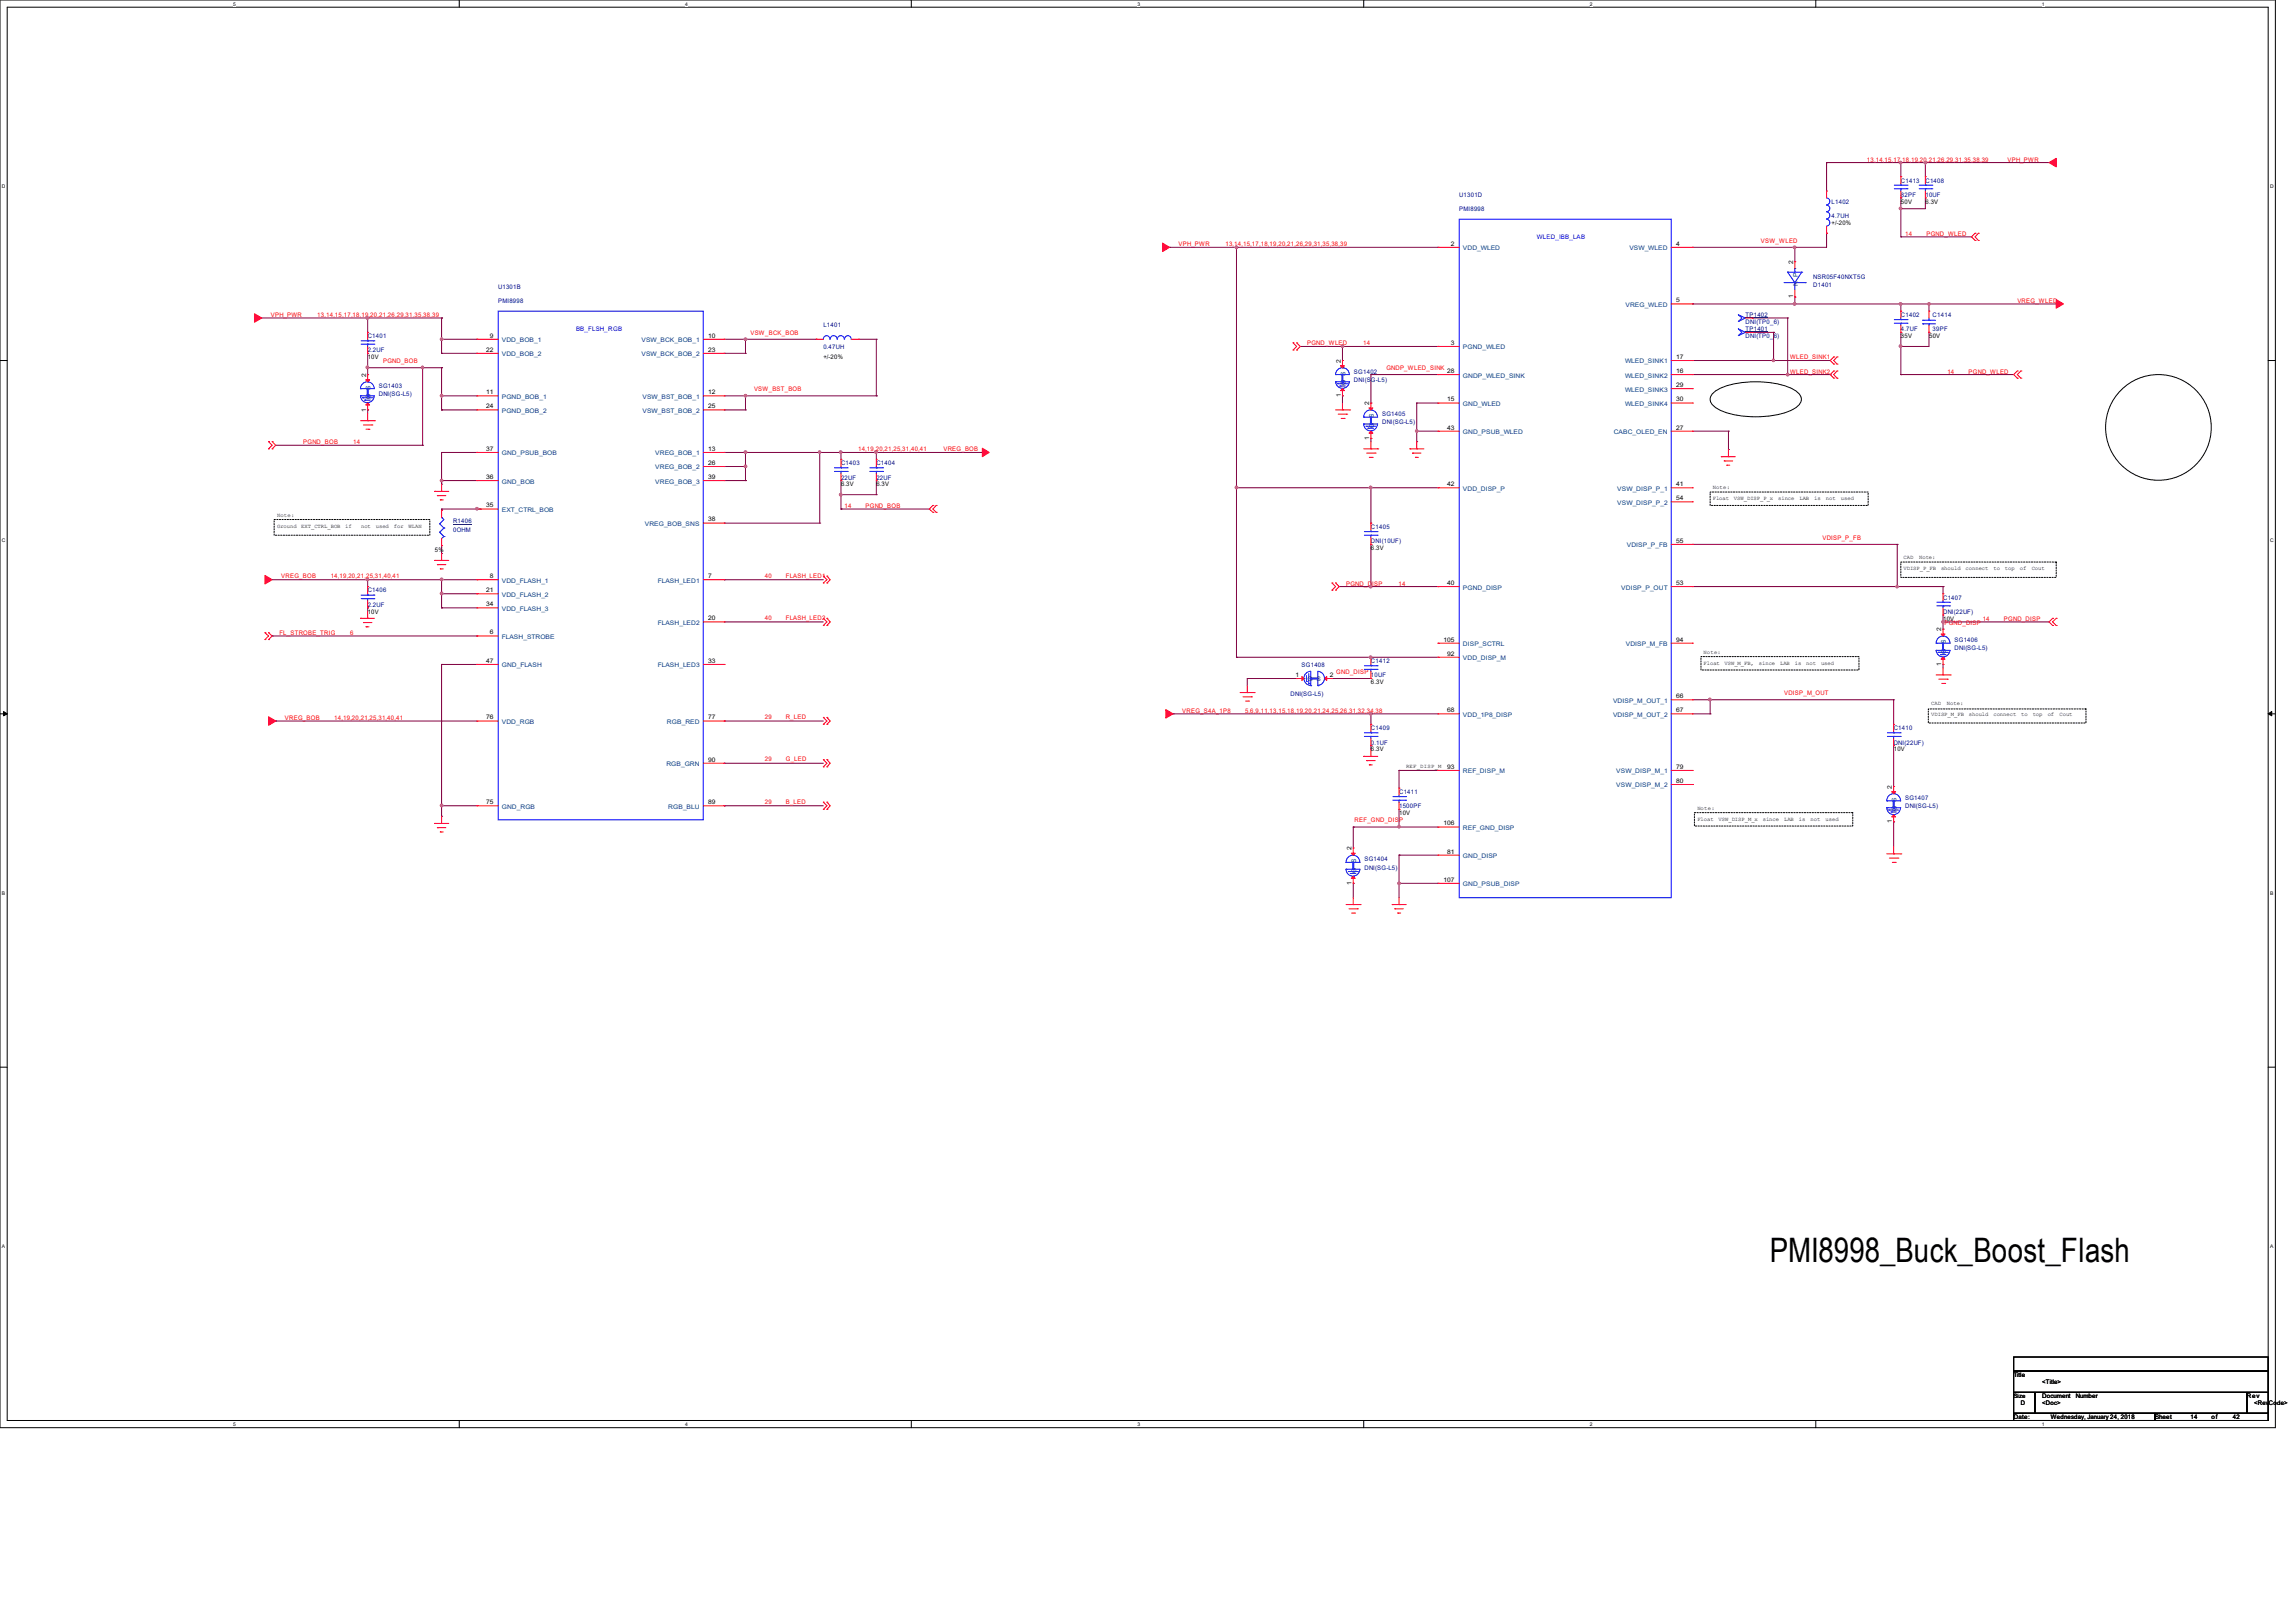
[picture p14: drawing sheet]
<svg xmlns="http://www.w3.org/2000/svg" width="297mm" height="210mm" viewBox="0 0 297 210" stroke-linecap="round" stroke-linejoin="round" font-family="sans-serif">
<defs><g id="words">
<text font-size="4.4" x="229.1" y="163.3">PMI8998_Buck_Boost_Flash</text>
<g font-size=".8" fill="#f00">
<text x="241.6" y="20.9">13,14,15,17,18,19,20,21,26,29,31,35,38,39</text>
<text x="259.8" y="20.9">VPH_PWR</text>
<text x="152.5" y="31.9">VPH_PWR</text>
<text x="158.6" y="31.9">13,14,15,17,18,19,20,21,26,29,31,35,38,39</text>
<text x="227.9" y="31.4">VSW_WLED</text>
<text x="246.6" y="30.5">14</text>
<text x="249.3" y="30.5">PGND_WLED</text>
<text x="35.1" y="41">VPH_PWR</text>
<text x="41.1" y="41">13,14,15,17,18,19,20,21,26,29,31,35,38,39</text>
<text x="261.1" y="39.2">VREG_WLED</text>
<text x="49.6" y="47">PGND_BOB</text>
<text x="97.1" y="43.3">VSW_BCK_BOB</text>
<text x="169.2" y="44.7">PGND_WLED</text>
<text x="176.4" y="44.7">14</text>
<text x="179.4" y="47.9">GNDP_WLED_SINK</text>
<text x="231.7" y="46.5">WLED_SINK1</text>
<text x="97.6" y="50.6">VSW_BST_BOB</text>
<text x="231.7" y="48.3">WLED_SINK2</text>
<text x="252" y="48.3">14</text>
<text x="254.8" y="48.3">PGND_WLED</text>
<text x="39.2" y="57.5">PGND_BOB</text>
<text x="45.7" y="57.5">14</text>
<text x="111" y="58.4">14,19,20,21,25,31,40,41</text>
<text x="122.1" y="58.4">VREG_BOB</text>
<text x="109.3" y="65.7">14</text>
<text x="112" y="65.7">PGND_BOB</text>
<text x="235.9" y="69.8">VDISP_P_FB</text>
<text x="36.4" y="74.8">VREG_BOB</text>
<text x="42.8" y="74.8">14,19,20,21,25,31,40,41</text>
<text x="99" y="74.8">40</text>
<text x="101.7" y="74.8">FLASH_LED1</text>
<text x="174.2" y="75.8">PGND_DISP</text>
<text x="181" y="75.8">14</text>
<text x="36.2" y="82.2">FL_STROBE_TRIG</text>
<text x="45.3" y="82.2">6</text>
<text x="99" y="80.2">40</text>
<text x="101.7" y="80.2">FLASH_LED2</text>
<text x="251.6" y="80.8">PGND_DISP</text>
<text x="256.6" y="80.3">14</text>
<text x="259.3" y="80.3">PGND_DISP</text>
<text x="172.9" y="87.2">GND_DISP</text>
<text x="230.9" y="90">VDISP_M_OUT</text>
<text x="36.9" y="93.1">VREG_BOB</text>
<text x="43.3" y="93.1">14,19,20,21,25,31,40,41</text>
<text x="99" y="93">29</text>
<text x="101.7" y="93">R_LED</text>
<text x="153" y="92.2">VREG_S4A_1P8</text>
<text x="161.1" y="92.2">5,6,9,11,13,15,18,19,20,21,24,25,26,31,32,34,38</text>
<text x="99" y="98.5">29</text>
<text x="101.7" y="98.5">G_LED</text>
<text x="99" y="104">29</text>
<text x="101.7" y="104">B_LED</text>
<text x="175.3" y="106.4">REF_GND_DISP</text>
</g>
<g font-size=".8" fill="#000080">
<text x="246" y="23.6">C1413</text>
<text x="249.2" y="23.6">C1408</text>
<text x="188.9" y="25.5">U1301D</text>
<text x="188.9" y="27.3">PMI8998</text>
<text x="237" y="26.4">L1402</text>
<text x="237" y="28.2">4.7UH</text>
<text x="246" y="25.5">82PF</text>
<text x="249.2" y="25.5">10UF</text>
<text x="64.5" y="37.3">U1301B</text>
<text x="64.5" y="39.2">PMI8998</text>
<text x="225.9" y="41">TP1402</text>
<text x="225.9" y="41.9">DNI(TP0_6)</text>
<text x="234.7" y="37.2">D1401</text>
<text x="234.7" y="36.1">NSR05F40NXT5G</text>
<text x="246" y="41">C1402</text>
<text x="250.1" y="41">C1414</text>
<text x="47.6" y="43.8">C1401</text>
<text x="47.6" y="45.6">2.2UF</text>
<text x="106.6" y="42.4">L1401</text>
<text x="106.6" y="45.2">0.47UH</text>
<text x="225.9" y="42.8">TP1401</text>
<text x="225.9" y="43.8">DNI(TP0_6)</text>
<text x="246" y="42.8">4.7UF</text>
<text x="250.1" y="42.8">39PF</text>
<text x="49" y="50.2">SG1403</text>
<text x="49" y="51.3">DNI(SG-L5)</text>
<text x="175.2" y="48.3">SG1402</text>
<text x="175.2" y="49.4">DNI(SG-L5)</text>
<text x="178.9" y="53.8">SG1405</text>
<text x="178.9" y="54.9">DNI(SG-L5)</text>
<text x="108.8" y="60.2">C1403</text>
<text x="108.8" y="62.1">22UF</text>
<text x="113.4" y="60.2">C1404</text>
<text x="113.4" y="62.1">22UF</text>
<text x="58.6" y="67.7">R1406</text>
<text x="58.6" y="68.8">0OHM</text>
<text x="177.4" y="68.5">C1405</text>
<text x="177.4" y="70.3">DNI(10UF)</text>
<text x="47.6" y="76.7">C1406</text>
<text x="251.5" y="77.6">C1407</text>
<text x="47.6" y="78.5">2.2UF</text>
<text x="251.5" y="79.4">DNI(22UF)</text>
<text x="253" y="83.1">SG1406</text>
<text x="168.5" y="86.3">SG1408</text>
<text x="177.4" y="85.8">C1412</text>
<text x="177.4" y="87.6">10UF</text>
<text x="253" y="84.2">DNI(SG-L5)</text>
<text x="167" y="90">DNI(SG-L5)</text>
<text x="177.4" y="94.5">C1409</text>
<text x="245.1" y="94.5">C1410</text>
<text x="177.4" y="96.3">0.1UF</text>
<text x="245.1" y="96.3">DNI(22UF)</text>
<text x="181.1" y="102.7">C1411</text>
<text x="181.1" y="104.6">1500PF</text>
<text x="246.6" y="103.5">SG1407</text>
<text x="246.6" y="104.6">DNI(SG-L5)</text>
<text x="176.6" y="111.4">SG1404</text>
<text x="176.6" y="112.5">DNI(SG-L5)</text>
</g>
<g font-size=".8">
<text x="237" y="29.1">+/-20%</text>
<text x="246" y="26.4">50V</text>
<text x="249.2" y="26.4">6.3V</text>
<text x="187.8" y="31.8">2</text>
<text x="216.9" y="31.8">4</text>
<text x="232.1" y="34.1" transform="rotate(-90 232.1 34.1)">2</text>
<text x="216.9" y="39.1">5</text>
<text x="232.1" y="38.6" transform="rotate(-90 232.1 38.6)">1</text>
<text x="47.6" y="46.5">10V</text>
<text x="62.9" y="45.5">22</text>
<text x="63.4" y="43.7">9</text>
<text x="91.7" y="43.7">10</text>
<text x="91.7" y="45.5">23</text>
<text x="106.6" y="46.4">+/-20%</text>
<text x="173.5" y="46.9" transform="rotate(-90 173.5 46.9)">2</text>
<text x="187.8" y="44.6">3</text>
<text x="216.9" y="46.4">17</text>
<text x="246" y="43.8">35V</text>
<text x="249.7" y="43.8">50V</text>
<text x="47.4" y="53.3" transform="rotate(-90 47.4 53.3)">1</text>
<text x="47.4" y="48.8" transform="rotate(-90 47.4 48.8)">2</text>
<text x="62.9" y="51">11</text>
<text x="62.9" y="52.8">24</text>
<text x="91.7" y="51">12</text>
<text x="91.7" y="52.8">25</text>
<text x="173.5" y="51.4" transform="rotate(-90 173.5 51.4)">1</text>
<text x="177.2" y="52.4" transform="rotate(-90 177.2 52.4)">2</text>
<text x="187.3" y="48.3">28</text>
<text x="187.3" y="51.9">15</text>
<text x="216.9" y="48.3">16</text>
<text x="216.9" y="50.1">29</text>
<text x="216.9" y="51.9">30</text>
<text x="62.9" y="58.3">37</text>
<text x="91.7" y="58.3">13</text>
<text x="177.2" y="56.9" transform="rotate(-90 177.2 56.9)">1</text>
<text x="187.3" y="55.6">43</text>
<text x="216.9" y="55.6">27</text>
<text x="62.9" y="62">36</text>
<text x="62.9" y="65.7">35</text>
<text x="91.7" y="60.2">26</text>
<text x="91.7" y="62">39</text>
<text x="108.8" y="62.9">6.3V</text>
<text x="113.4" y="62.9">6.3V</text>
<text x="187.3" y="62.9">42</text>
<text x="216.9" y="62.9">41</text>
<text x="216.9" y="64.7">54</text>
<text x="56.3" y="71.4">5%</text>
<text x="91.7" y="67.5">38</text>
<text x="177.4" y="71.2">6.3V</text>
<text x="216.9" y="70.2">55</text>
<text x="62.9" y="76.6">21</text>
<text x="63.4" y="74.8">8</text>
<text x="91.7" y="74.8">7</text>
<text x="187.3" y="75.7">40</text>
<text x="216.9" y="75.7">53</text>
<text x="47.6" y="79.4">10V</text>
<text x="62.9" y="78.4">34</text>
<text x="63.4" y="82.1">6</text>
<text x="91.7" y="80.3">20</text>
<text x="186.8" y="83">105</text>
<text x="216.9" y="83">94</text>
<text x="251.2" y="81.7" transform="rotate(-90 251.2 81.7)">2</text>
<text x="251.5" y="80.3">10V</text>
<text x="62.9" y="85.8">47</text>
<text x="91.7" y="85.8">33</text>
<text x="167.6" y="87.6">1</text>
<text x="172.1" y="87.6">2</text>
<text x="177.4" y="88.6">6.3V</text>
<text x="187.3" y="84.8">92</text>
<text x="251.2" y="86.2" transform="rotate(-90 251.2 86.2)">1</text>
<text x="62.9" y="93.1">76</text>
<text x="91.7" y="93.1">77</text>
<text x="187.3" y="92.2">68</text>
<text x="216.9" y="90.3">66</text>
<text x="216.9" y="92.2">67</text>
<text x="91.7" y="98.5">90</text>
<text x="177.4" y="97.2">6.3V</text>
<text x="187.3" y="99.5">93</text>
<text x="216.9" y="99.5">79</text>
<text x="216.9" y="101.3">80</text>
<text x="245.1" y="97.2">10V</text>
<text x="62.9" y="104.1">75</text>
<text x="91.7" y="104.1">89</text>
<text x="181.1" y="105.5">10V</text>
<text x="186.8" y="106.8">106</text>
<text x="244.8" y="106.6" transform="rotate(-90 244.8 106.6)">1</text>
<text x="244.8" y="102.1" transform="rotate(-90 244.8 102.1)">2</text>
<text x="174.9" y="110" transform="rotate(-90 174.9 110)">2</text>
<text x="187.3" y="110.4">81</text>
<text x="174.9" y="114.5" transform="rotate(-90 174.9 114.5)">1</text>
<text x="186.8" y="114.1">107</text>
<text x="260.6" y="178.2">Title</text>
<text x="264.3" y="179.1">&lt;Title&gt;</text>
<text x="260.6" y="180.9">Size</text>
<text x="260.6" y="183.6">Date:</text>
<text x="261.5" y="181.8">D</text>
<text x="264.3" y="180.9">Document</text>
<text x="264.3" y="181.8">&lt;Doc&gt;</text>
<text x="265.4" y="183.6">Wednesday, January 24, 2018</text>
<text x="268.6" y="180.9">Number</text>
<text x="278.9" y="183.6">Sheet</text>
<text x="283.5" y="183.6">14</text>
<text x="286.2" y="183.6">of</text>
<text x="289" y="183.6">42</text>
<text x="290.8" y="180.9">Rev</text>
<text x="291.7" y="181.8">&lt;RevCode&gt;</text>
</g>
<g font-size=".8" fill="#004080">
<text x="189.3" y="32.4">VDD_WLED</text>
<text x="210.9" y="32.4">VSW_WLED</text>
<text x="232.7" y="35.8" transform="rotate(-90 232.7 35.8)">P</text>
<text x="210.4" y="39.7">VREG_WLED</text>
<text x="232.7" y="37" transform="rotate(-90 232.7 37)">N</text>
<text x="64.9" y="44.3">VDD_BOB_1</text>
<text x="64.9" y="46.1">VDD_BOB_2</text>
<text x="83" y="44.3">VSW_BCK_BOB_1</text>
<text x="83" y="46.1">VSW_BCK_BOB_2</text>
<text x="189.3" y="45.2">PGND_WLED</text>
<text x="210.3" y="47">WLED_SINK1</text>
<text x="48" y="51.7" transform="rotate(-90 48 51.7)">G S</text>
<text x="64.9" y="51.6">PGND_BOB_1</text>
<text x="64.9" y="53.4">PGND_BOB_2</text>
<text x="83.1" y="51.6">VSW_BST_BOB_1</text>
<text x="83.1" y="53.4">VSW_BST_BOB_2</text>
<text x="174.1" y="49.8" transform="rotate(-90 174.1 49.8)">G S</text>
<text x="189.3" y="48.9">GNDP_WLED_SINK</text>
<text x="189.3" y="52.5">GND_WLED</text>
<text x="210.3" y="48.9">WLED_SINK2</text>
<text x="210.3" y="50.7">WLED_SINK3</text>
<text x="210.3" y="52.5">WLED_SINK4</text>
<text x="64.9" y="58.9">GND_PSUB_BOB</text>
<text x="84.8" y="58.9">VREG_BOB_1</text>
<text x="177.8" y="55.3" transform="rotate(-90 177.8 55.3)">G S</text>
<text x="189.3" y="56.2">GND_PSUB_WLED</text>
<text x="208.8" y="56.2">CABC_OLED_EN</text>
<text x="64.9" y="62.6">GND_BOB</text>
<text x="84.8" y="60.7">VREG_BOB_2</text>
<text x="84.8" y="62.6">VREG_BOB_3</text>
<text x="189.3" y="63.5">VDD_DISP_P</text>
<text x="209.3" y="63.5">VSW_DISP_P_1</text>
<text x="209.3" y="65.3">VSW_DISP_P_2</text>
<text x="64.9" y="66.2">EXT_CTRL_BOB</text>
<text x="83.4" y="68.1">VREG_BOB_SNS</text>
<text x="210.5" y="70.8">VDISP_P_FB</text>
<text x="64.9" y="75.4">VDD_FLASH_1</text>
<text x="64.9" y="77.2">VDD_FLASH_2</text>
<text x="85.1" y="75.4">FLASH_LED1</text>
<text x="189.3" y="76.3">PGND_DISP</text>
<text x="209.8" y="76.3">VDISP_P_OUT</text>
<text x="64.9" y="79">VDD_FLASH_3</text>
<text x="64.9" y="82.7">FLASH_STROBE</text>
<text x="85.1" y="80.9">FLASH_LED2</text>
<text x="189.3" y="83.6">DISP_SCTRL</text>
<text x="210.4" y="83.6">VDISP_M_FB</text>
<text x="64.9" y="86.4">GND_FLASH</text>
<text x="85.1" y="86.4">FLASH_LED3</text>
<text x="169.2" y="88.2">G S</text>
<text x="189.3" y="85.4">VDD_DISP_M</text>
<text x="251.8" y="84.6" transform="rotate(-90 251.8 84.6)">G S</text>
<text x="64.9" y="93.7">VDD_RGB</text>
<text x="86.3" y="93.7">RGB_RED</text>
<text x="189.3" y="92.7">VDD_1P8_DISP</text>
<text x="208.8" y="90.9">VDISP_M_OUT_1</text>
<text x="208.8" y="92.7">VDISP_M_OUT_2</text>
<text x="86.2" y="99.1">RGB_GRN</text>
<text x="189.3" y="100.1">REF_DISP_M</text>
<text x="209.2" y="100.1">VSW_DISP_M_1</text>
<text x="209.2" y="101.9">VSW_DISP_M_2</text>
<text x="64.9" y="104.6">GND_RGB</text>
<text x="86.5" y="104.6">RGB_BLU</text>
<text x="189.3" y="107.4">REF_GND_DISP</text>
<text x="245.4" y="105" transform="rotate(-90 245.4 105)">G S</text>
<text x="175.5" y="112.9" transform="rotate(-90 175.5 112.9)">G S</text>
<text x="189.3" y="111">GND_DISP</text>
<text x="189.3" y="114.7">GND_PSUB_DISP</text>
</g>
<g font-size=".8" fill="#00f">
<text x="198.9" y="30.9">WLED_IBB_LAB</text>
<text x="74.5" y="42.8">BB_FLSH_RGB</text>
</g>
<g font-size=".7">
<text x="221.7" y="63.3">Note:</text>
<text x="221.7" y="64.7">Float</text>
<text x="224.4" y="64.7">VSW_DISP_P_x</text>
<text x="230.1" y="64.7">since</text>
<text x="232.9" y="64.7">LAB</text>
<text x="234.8" y="64.7">is</text>
<text x="236.3" y="64.7">not</text>
<text x="238.3" y="64.7">used</text>
<text x="35.9" y="66.8">Note:</text>
<text x="35.9" y="68.3">Ground</text>
<text x="39" y="68.3">EXT_CTRL_BOB</text>
<text x="44.7" y="68.3">if</text>
<text x="46.7" y="68.3">not</text>
<text x="48.6" y="68.3">used</text>
<text x="51" y="68.3">for</text>
<text x="52.9" y="68.3">WLAN</text>
<text x="246.3" y="72.3">CAD</text>
<text x="246.3" y="73.8">VDISP_P_FB</text>
<text x="248.4" y="72.3">Note:</text>
<text x="251.2" y="73.8">should</text>
<text x="254.4" y="73.8">connect</text>
<text x="258" y="73.8">to</text>
<text x="259.5" y="73.8">top</text>
<text x="261.4" y="73.8">of</text>
<text x="262.9" y="73.8">Cout</text>
<text x="220.5" y="84.6">Note:</text>
<text x="220.5" y="86">Float</text>
<text x="223.2" y="86">VSW_M_FB,</text>
<text x="227.6" y="86">since</text>
<text x="230.4" y="86">LAB</text>
<text x="232.3" y="86">is</text>
<text x="233.8" y="86">not</text>
<text x="235.7" y="86">used</text>
<text x="249.9" y="91.2">CAD</text>
<text x="249.9" y="92.6">VDISP_M_FB</text>
<text x="252" y="91.2">Note:</text>
<text x="254.8" y="92.6">should</text>
<text x="258" y="92.6">connect</text>
<text x="261.6" y="92.6">to</text>
<text x="263.1" y="92.6">top</text>
<text x="265" y="92.6">of</text>
<text x="266.5" y="92.6">Cout</text>
<text x="182" y="99.4">REF_DISP_M</text>
<text x="219.7" y="104.8">Note:</text>
<text x="219.7" y="106.3">Float</text>
<text x="222.4" y="106.3">VSW_DISP_M_x</text>
<text x="228.1" y="106.3">since</text>
<text x="230.9" y="106.3">LAB</text>
<text x="232.8" y="106.3">is</text>
<text x="234.3" y="106.3">not</text>
<text x="236.3" y="106.3">used</text>
</g>
<g font-size=".6">
<text x="30.2" y=".7">5</text>
<text x="88.7" y=".7">4</text>
<text x="147.2" y=".7">3</text>
<text x="205.7" y=".7">2</text>
<text x="264.2" y=".7">1</text>
<text x=".3" y="24.4">D</text>
<text x="293.8" y="24.4">D</text>
<text x=".3" y="70.1">C</text>
<text x="293.8" y="70.1">C</text>
<text x=".3" y="115.8">B</text>
<text x="293.8" y="115.8">B</text>
<text x=".3" y="161.5">A</text>
<text x="293.8" y="161.5">A</text>
<text x="30.2" y="184.5">5</text>
<text x="88.7" y="184.5">4</text>
<text x="147.2" y="184.5">3</text>
<text x="205.7" y="184.5">2</text>
<text x="264.2" y="184.5">1</text>
</g>
</g></defs>
<path d="M0 0h294.5v184.7h-294.5zM.9 .9h292.6v182.9h-292.6z" fill="none" stroke="#000" stroke-width=".13"/>
<g fill="#fff">
<path d="M30.2 .1h.3v.7h-.3z"/>
<path d="M30.2 183.9h.3v.8h-.3z"/>
</g>
<path d="M59.4 0v.9M59.4 183.8v.9" fill="none" stroke="#000" stroke-width=".13"/>
<g fill="#fff">
<path d="M88.7 .1h.3v.7h-.3z"/>
<path d="M88.7 183.9h.3v.8h-.3z"/>
</g>
<path d="M117.9 0v.9M117.9 183.8v.9" fill="none" stroke="#000" stroke-width=".13"/>
<g fill="#fff">
<path d="M147.2 .1h.3v.7h-.3z"/>
<path d="M147.2 183.9h.3v.8h-.3z"/>
</g>
<path d="M176.5 0v.9M176.5 183.8v.9" fill="none" stroke="#000" stroke-width=".13"/>
<g fill="#fff">
<path d="M205.7 .1h.4v.7h-.4z"/>
<path d="M205.7 183.9h.4v.8h-.4z"/>
</g>
<path d="M235 0v.9M235 183.8v.9" fill="none" stroke="#000" stroke-width=".13"/>
<g fill="#fff">
<path d="M264.2 .1h.4v.7h-.4z"/>
<path d="M264.2 183.9h.4v.8h-.4z"/>
<path d="M.3 23.8h.4v.7h-.4z"/>
<path d="M293.8 23.8h.5v.7h-.5z"/>
<path d="M.3 69.5h.4v.7h-.4z"/>
<path d="M293.8 69.5h.5v.7h-.5z"/>
</g>
<path d="M0 46.7h.9M293.5 46.7h1" fill="none" stroke="#000" stroke-width=".13"/>
<g fill="#fff">
<path d="M.3 115.2h.4v.8h-.4z"/>
<path d="M293.8 115.2h.4v.8h-.4z"/>
</g>
<path d="M0 92.4h.9M293.5 92.4h1" fill="none" stroke="#000" stroke-width=".13"/>
<path d="M.5 92.1l.4 .3-.4 .2zM293.5 92.4l.5-.3v.5z" fill="#000" stroke="#000" stroke-width=".13"/>
<g fill="#fff">
<path d="M.3 161h.3v.7h-.3z"/>
<path d="M293.8 161h.4v.7h-.4z"/>
</g>
<g fill="none" stroke="#000" stroke-width=".13">
<path d="M221.7 50.9a7.5 7.5 0 0 1 4.5-1.5 11.4 11.4 0 0 1 6.1 1.1 1.21 1.21 0 0 1 .8 1.2 1.21 1.21 0 0 1-.8 1.1 12 12 0 0 1-8.1 .8 4.5 4.5 0 0 1-2.8-1.5l-.1-.4 .1-.4zM35.5 67.2h20.1v2.1h-20.1zM221.3 63.7h20.5v1.7h-20.5zM246 72.7h20.1v2h-20.1zM220.1 85h20.5v1.7h-20.5zM249.6 91.7h20.4v1.9h-20.4zM219.3 105.2h20.5v1.7h-20.5zM0 138.1h.9M293.5 138.1h1M260.6 175.6h32.9v1.8h-32.9zM260.6 177.4h32.9v2.8h-32.9zM260.6 180.2h2.8v2.7h-2.8z"/>
<path d="M260.6 182.9h18.3v.9h-18.3zM263.4 180.2h27.4v2.7h-27.4zM278.9 182.9h14.6v.9h-14.6zM290.8 180.2h2.7v2.7h-2.7z"/>
<circle cx="279.3" cy="55.3" r="6.8"/>
</g>
<g fill="none" stroke="#800040" stroke-width=".13">
<path d="M151.3 32h.1M151.3 32h34.8M160 32h.1M160 32v53M219 39.3h.1M219 39.3h47.1M232.3 32h.1M232.3 39.3h.1M232.3 38.4h.1M232.3 32v1.9M232.3 38.4v.9M236.4 21h.1"/>
<path d="M236.4 30.2h.1M236.4 30.2v1.8h-17.4M236.4 21h28.8M236.4 21v3.7M246 39.3h.1M246 21h.1M246 30.6h.1M246 25.6h.1M246 27h.1M246 21v1.9M246 25.6v5M246 39.3v1"/>
<path d="M246 30.6h9.1M249.2 25.6h.1M249.2 21h.1M249.2 21v1.9M249.2 25.6v1.4h-3.2M249.6 39.3h.1M249.6 39.3v1M266.1 39.3h.1M33.9 41.1h23.2M35.7 57.6h19M47.6 41.1h.1M47.6 47.6h.1"/>
<path d="M47.6 53h.1M47.6 48.5h.1M47.6 41.1v1.9M47.6 45.7v2.8M47.6 53v.5M47.6 47.6h9.5M54.7 47.6h.1M54.7 57.6h.1M54.7 47.6v10M57.1 41.1h.1M57.1 45.7h.1M57.1 43.9h.1"/>
<path d="M57.1 51.2h.1M57.1 53h.1M57.1 47.6h.1M57.1 43.9h4.6M57.1 41.1v4.6M57.1 47.6v5.4M57.1 45.7h4.6M57.1 51.2h4.6M57.1 53h4.6M61.7 43.9h.1M61.7 58.5h.1M61.7 58.5h-4.6v4.2"/>
<path d="M93.7 43.9h11.9M93.7 45.7h2.8M93.7 51.2h19.7M93.7 53h2.8M93.7 58.5h33.4M96.5 58.5h.1M96.5 43.9h.1M96.5 45.7h.1M96.5 51.2h.1M96.5 53h.1M96.5 43.9v1.8M96.5 51.2v1.8"/>
<path d="M96.5 58.5v3.7M105.6 43.9h.1M106.1 58.5h.1M106.1 58.5v9.2M108.8 58.5h.1M108.8 58.5v.9M111.1 43.9h2.3M113.4 43.9h.1M113.4 51.2h.1M113.4 58.5h.1M113.4 43.9v7.3M113.4 58.5v.9"/>
<path d="M127.1 58.5h.1M168.3 44.8h17.8M173.7 44.8h.1M173.7 51.2h.1M173.7 44.8v1.9M173.7 51.2v1M177.4 56.7h.1M177.4 48.5h.1M177.4 52.2h.1M177.4 48.5v3.7M177.4 56.7v.4M177.4 48.5h8.7"/>
<path d="M183.3 52.2h.1M183.3 55.8h.1M183.3 57.1h.1M183.3 52.2h2.8M183.3 52.2v4.9M183.3 55.8h2.8M186.1 44.8h.1M219 55.8h4.7M219 48.5h17.9M219 46.7h17.9M223.7 55.8h.1M223.7 58.2h.1"/>
<path d="M223.7 55.8v2.4M226.8 41.1h.1M226.8 41.1h4.6M226.8 43h2.7M229.5 46.7h.1M229.5 43h.1M229.5 43v3.7M231.4 48.5h.1M231.4 41.1h.1M231.4 41.1v7.4M236.9 48.5h.1M246 43h.1"/>
<path d="M246 48.5h.1M246 44.8h.1M246 48.5h14.6M246 43v5.5M249.6 43h.1M249.6 43v1.8h-3.6M35.2 75h26.5M47.6 75h.1M47.6 78.7h.1M47.6 75v.9M47.6 78.7v.4M57.1 62.2h.1"/>
<path d="M57.1 62.7h.1M57.1 78.7h.1M57.1 76.8h.1M57.1 66h.1M57.1 65.9h.1M57.1 71.6h.1M57.1 65.9v.1M57.1 70.6v1M57.1 75v3.7M57.1 62.2h4.6M57.1 78.7h4.6M57.1 76.8h4.6"/>
<path d="M57.1 65.9h5.1M61.7 75h.1M62.2 65.9h.1M93.7 75h.1M93.7 62.2h2.8M93.7 75h12.9M93.7 60.4h2.8M93.7 67.7h12.4M96.5 62.2h.1M96.5 60.4h.1M106.1 67.7h.1M108.8 64h.1"/>
<path d="M108.8 65.9h.1M108.8 62.2v3.7M108.8 65.9h11.5M108.8 64h4.6M113.4 64h.1M113.4 62.2v1.8M160 63.1h.1M160 63.1h26.1M173.3 75.9h12.8M177.4 63.1h.1M177.4 70.4h.1M177.4 75.9h.1"/>
<path d="M177.4 63.1v4.6M177.4 70.4v5.5M186.1 75.9h.1M219 75.9h32.5M219 70.4h26.5M245.5 75.9h.1M245.5 70.4h.1M245.5 70.4v5.5M251.5 75.9h.1M251.5 75.9v.9M251.5 79.6v1.8M35.2 82.3h.1"/>
<path d="M35.2 82.3h26.5M35.7 93.3h.1M35.7 93.3h26M57.1 86h.1M57.1 86v19.6M57.1 86h4.6M93.7 80.5h.1M93.7 93.3h.1M93.7 98.8h.1M93.7 93.3h12.9M93.7 80.5h12.9M93.7 98.8h12.9"/>
<path d="M151.8 92.4h.1M151.8 92.4h34.3M160 85h.1M160 85h26.1M161.4 87.8h.1M161.4 87.8h6.4M161.4 87.8v.9M167.8 87.8h.1M172.4 87.8h.1M172.4 87.8h5M177.4 85h.1M177.4 92.4h.1"/>
<path d="M177.4 96.5h.1M177.4 92.4v1.3M177.4 96.5v.4M181.1 99.7h.1M181.1 99.7h5M181.1 99.7v2.3M219 92.4h2.3M219 90.6h26.1M221.3 90.6h.1M221.3 92.4h.1M221.3 90.6v1.8M245.1 90.6h.1"/>
<path d="M245.1 90.6v3.1M245.1 96.5v5.3M251.5 80.5h.1M251.5 86h.1M251.5 81.4h.1M251.5 80.5h13.7M251.5 86v.4M57.1 104.3h.1M57.1 105.6h.1M57.1 104.3h4.6M93.7 104.3h.1M93.7 104.3h12.9"/>
<path d="M175.1 114.3h.1M175.1 107h.1M175.1 107h11M175.1 107v2.7M175.1 114.3v1.9M181.1 107h.1M181.1 110.7h.1M181.1 114.3h.1M181.1 104.7h.1M181.1 110.7h5M181.1 104.7v2.3M181.1 110.7v5.5"/>
<path d="M181.1 114.3h5M245.1 101.8h.1M245.1 106.3h.1M245.1 106.3v3.3"/>
</g>
<g fill="#f0f" stroke="#f0f" stroke-width=".13">
<circle cx="57.1" cy="43.9" r=".17"/>
<circle cx="47.5" cy="41.1" r=".17"/>
<circle cx="47.5" cy="47.5" r=".17"/>
<circle cx="57.1" cy="51.2" r=".17"/>
<circle cx="57.1" cy="62.2" r=".17"/>
<circle cx="47.5" cy="75" r=".17"/>
<circle cx="57.1" cy="76.8" r=".17"/>
<circle cx="57.1" cy="75" r=".17"/>
<circle cx="57.1" cy="104.2" r=".17"/>
<circle cx="96.5" cy="43.9" r=".17"/>
<circle cx="96.5" cy="51.2" r=".17"/>
<circle cx="96.5" cy="58.5" r=".17"/>
<circle cx="96.5" cy="60.3" r=".17"/>
<circle cx="108.8" cy="58.5" r=".17"/>
<circle cx="113.4" cy="58.5" r=".17"/>
<circle cx="106.1" cy="58.5" r=".16"/>
<circle cx="183.3" cy="55.8" r=".17"/>
<circle cx="160" cy="63.1" r=".17"/>
<circle cx="160" cy="32" r=".17"/>
<circle cx="177.4" cy="63.1" r=".17"/>
<circle cx="177.4" cy="85" r=".17"/>
<circle cx="177.4" cy="92.4" r=".17"/>
<circle cx="181.1" cy="107" r=".17"/>
<circle cx="181.1" cy="114.3" r=".17"/>
<circle cx="232.2" cy="32" r=".17"/>
<circle cx="245.5" cy="75.9" r=".16"/>
<circle cx="221.3" cy="90.5" r=".17"/>
<circle cx="108.8" cy="64" r=".17"/>
<circle cx="177.4" cy="75.9" r=".17"/>
<circle cx="61.7" cy="65.8" r=".17"/>
<circle cx="54.7" cy="47.5" r=".16"/>
<circle cx="173.7" cy="44.8" r=".17"/>
<circle cx="251.5" cy="80.5" r=".17"/>
<circle cx="246" cy="21" r=".17"/>
<circle cx="232.2" cy="39.3" r=".17"/>
<circle cx="246" cy="39.3" r=".17"/>
<circle cx="229.5" cy="46.6" r=".16"/>
<circle cx="249.2" cy="21" r=".17"/>
<circle cx="249.6" cy="39.3" r=".17"/>
<circle cx="246" cy="44.8" r=".17"/>
<circle cx="246" cy="27" r=".17"/>
<circle cx="231.4" cy="48.5" r=".17"/>
</g>
<g fill="none" stroke="#f00" stroke-width=".13">
<path d="M186.1 32h.1M186.1 32h2.7M216.3 32h2.7M216.3 39.3h2.7M219 32h.1M219 39.3h.1M232.3 33.9h.1M232.3 38.4h.1M232.3 33.9v.9M232.3 37.5v.9M236.4 24.7h.1M236.4 30.2h.1"/>
<path d="M236.4 24.7v.9M236.4 29.3v.9M246 22.9h.1M246 25.6h.1M246 22.9v.9M246 24.7v.9M249.2 22.9h.1M249.2 25.6h.1M249.2 22.9v.9M249.2 24.7v.9M255.6 31.1h.1M255.6 30.2h.1"/>
<path d="M255.6 30.2l-.5 .4 .5 .5M256 30.2h.1M256 31.1h.1M256 30.2l-.4 .4 .4 .5M34.8 57.1h.1M34.8 58.1h.1M34.8 57.1l.4 .5-.4 .5M35.2 58.1h.1M35.2 57.1h.1M35.2 57.1l.5 .5-.5 .5M46.7 54.4h1.8M47 55h1.1"/>
<path d="M47.4 55.5h.4M47.6 54.4h.1M47.6 53h.1M47.6 48.5h.1M47.6 43h.1M47.6 45.7h.1M47.6 43v.9M47.6 44.8v.9M47.6 48.5v.9M47.6 52.2v.8M47.6 53.5v.9M47.8 55.5h.1"/>
<path d="M48.1 55h.1M48.5 54.4h.1M61.7 43.9h.1M61.7 45.7h.1M61.7 51.2h.1M61.7 53h.1M61.7 58.5h.1M61.7 53h2.8M61.7 43.9h2.8M61.7 45.7h2.8M61.7 51.2h2.8M61.7 58.5h2.8"/>
<path d="M91 53h2.7M91 43.9h2.7M91 45.7h2.7M91 51.2h2.7M91 58.5h2.7M93.7 43.9h.1M93.7 45.7h.1M93.7 51.2h.1M93.7 53h.1M93.7 58.5h.1M105.6 43.9h.1M105.6 43.9h1"/>
<path d="M108.8 59.4h.1M108.8 59.4v1M110.2 43.9h.9M111.1 43.9h.1M113.4 59.4h.1M113.4 59.4v1M167.3 44.4h.1M167.3 45.3h.1M167.3 44.4l.5 .4-.5 .5M167.8 45.3h.1M167.8 44.4h.1M167.8 44.4l.5 .4-.5 .5"/>
<path d="M172.8 53h1.9M173.2 53.6h1.1M173.6 54.1h.3M173.7 53h.1M173.7 51.2h.1M173.7 46.7h.1M173.7 46.7v.9M173.7 50.3v.9M173.7 52.2v.8M173.9 54.1h.1M174.3 53.6h.1M174.7 53h.1"/>
<path d="M176.5 58.1h1.8M176.9 58.6h1.1M177.2 59.2h.4M177.4 58.1h.1M177.4 56.7h.1M177.4 52.2h.1M177.4 52.2v.8M177.4 55.8v.9M177.4 57.1v1M177.6 59.2h.1M178 58.6h.1M178.3 58.1h.1"/>
<path d="M182.5 58.1h.1M182.5 58.1h1.8M182.8 58.6h.1M182.8 58.6h1.1M183.2 59.2h.1M183.2 59.2h.4M183.3 58.1h.1M183.3 57.1v1M186.1 44.8h.1M186.1 48.5h.1M186.1 52.2h.1M186.1 55.8h.1"/>
<path d="M186.1 44.8h2.7M186.1 48.5h2.7M186.1 52.2h2.7M186.1 55.8h2.7M216.3 48.5h2.7M216.3 52.2h2.7M216.3 55.8h2.7M216.3 46.7h2.7M216.3 50.3h2.7M219 46.7h.1M219 48.5h.1M219 50.3h.1"/>
<path d="M219 52.2h.1M219 55.8h.1M222.8 59.1h.1M222.8 59.1h1.8M223.1 59.6h.1M223.1 59.6h1.1M223.7 59.1h.1M223.7 58.2v.9M225.9 43h.9M225.9 41.1h.9M226.8 43h.1M226.8 41.1h.1"/>
<path d="M237.3 48.9h.1M237.3 48h.1M237.3 47.1h.1M237.3 46.2h.1M237.3 48l-.4 .5 .4 .4M237.3 46.2l-.4 .5 .4 .4M237.7 48h.1M237.7 48.9h.1M237.7 46.2h.1M237.7 47.1h.1M237.7 48l-.4 .5 .4 .4M237.7 46.2l-.4 .5 .4 .4"/>
<path d="M246 40.3h.1M246 43h.1M246 40.3v.8M246 42.1v.9M249.6 43h.1M249.6 40.3h.1M249.6 40.3v.8M249.6 42.1v.9M261.1 48.9h.1M261.1 48h.1M261.1 48l-.5 .5 .5 .4M261.5 48h.1"/>
<path d="M261.5 48.9h.1M261.5 48l-.4 .5 .4 .4M47.6 75.9h.1M47.6 78.7h.1M47.6 75.9v.9M47.6 77.7v1M47.6 79.1v.9M56.3 63.6h.1M56.3 72.5h.1M56.3 63.6h1.8M56.3 72.5h1.8M56.6 64.1h.1"/>
<path d="M56.6 73.1h.1M56.6 64.1h1.1M56.6 73.1h1.1M57 64.7h.1M57 73.6h.1M57 64.7h.4M57 73.6h.4M57.1 63.6h.1M57.1 72.5h.1M57.1 66h.1M57.1 70.6h.1M57.1 62.7v.9"/>
<path d="M57.1 66v1M57.1 69.7v.9M57.1 71.6v.9M61.7 62.2h.1M61.7 65.9h.1M61.7 75h.1M61.7 76.8h.1M61.7 78.7h.1M61.7 62.2h2.8M61.7 65.9h2.8M61.7 75h2.8M61.7 76.8h2.8"/>
<path d="M61.7 78.7h2.8M91 62.2h2.7M91 75h2.7M91 60.4h2.7M91 67.7h2.7M93.7 60.4h.1M93.7 62.2h.1M93.7 67.7h.1M93.7 75h.1M106.6 75.4h.1M106.6 74.5h.1M106.6 74.5l.4 .5-.4 .4"/>
<path d="M107 75.4h.1M107 74.5h.1M107 74.5l.4 .5-.4 .4M108.8 62.2h.1M108.8 61.3v.9M113.4 62.2h.1M113.4 61.3v.9M120.7 66.3h.1M120.7 65.4h.1M120.7 65.4l-.4 .5 .4 .4M121.2 65.4h.1M121.2 66.3h.1"/>
<path d="M121.2 65.4l-.5 .5 .5 .4M172.4 75.4h.1M172.4 76.4h.1M172.4 75.4l.4 .5-.4 .5M172.8 76.4h.1M172.8 75.4h.1M172.8 75.4l.5 .5-.5 .5M177.4 67.7h.1M177.4 70.4h.1M177.4 67.7v.9M177.4 69.5v.9M186.1 63.1h.1"/>
<path d="M186.1 75.9h.1M186.1 63.1h2.7M186.1 75.9h2.7M216.3 63.1h2.7M216.3 75.9h2.7M216.3 64.9h2.7M216.3 70.4h2.7M219 63.1h.1M219 64.9h.1M219 70.4h.1M219 75.9h.1M223.5 60.2h.1"/>
<path d="M223.5 60.2h.4M251.5 76.8h.1M251.5 79.6h.1M251.5 76.8v.9M251.5 78.7v.9M34.3 81.9h.1M34.3 82.8h.1M34.3 81.9l.5 .4-.5 .5M34.8 82.8h.1M34.8 81.9h.1M34.8 81.9l.4 .4-.4 .5M46.7 80h.1"/>
<path d="M46.7 80h1.8M47 80.6h.1M47 80.6h1.1M47.4 81.1h.1M47.4 81.1h.4M47.6 80h.1M61.7 82.3h.1M61.7 86h.1M61.7 93.3h.1M61.7 82.3h2.8M61.7 86h2.8M61.7 93.3h2.8"/>
<path d="M91 86h2.7M91 93.3h2.7M91 80.5h2.7M91 98.8h2.7M93.7 80.5h.1M93.7 86h.1M93.7 93.3h.1M93.7 98.8h.1M106.6 80.9h.1M106.6 80h.1M106.6 93.7h.1M106.6 92.8h.1"/>
<path d="M106.6 99.2h.1M106.6 98.3h.1M106.6 80l.4 .5-.4 .4M106.6 92.8l.4 .5-.4 .4M106.6 98.3l.4 .5-.4 .4M107 80.9h.1M107 80h.1M107 93.7h.1M107 92.8h.1M107 99.2h.1M107 98.3h.1M107 80l.4 .5-.4 .4"/>
<path d="M107 92.8l.4 .5-.4 .4M107 98.3l.4 .5-.4 .4M160.5 89.6h1.8M160.9 90.2h1.1M161.2 90.7h.4M161.4 89.6h.1M161.4 88.7v.9M161.6 90.7h.1M162 90.2h.1M162.3 89.6h.1M167.8 87.8h.1M167.8 87.8h.9"/>
<path d="M171.4 87.8h1M172.4 87.8h.1M176.5 97.9h.1M176.5 97.9h1.8M176.9 98.4h.1M176.9 98.4h1.1M177.2 99h.1M177.2 99h.4M177.4 97.9h.1M177.4 85h.1M177.4 87.8h.1M177.4 93.7h.1"/>
<path d="M177.4 96.5h.1M177.4 85v1M177.4 86.9v.9M177.4 93.7v1M177.4 95.6v.9M177.4 96.9v1M186.1 83.2h.1M186.1 85h.1M186.1 92.4h.1M186.1 99.7h.1M186.1 83.2h2.7M186.1 85h2.7"/>
<path d="M186.1 92.4h2.7M186.1 99.7h2.7M216.3 83.2h2.7M216.3 92.4h2.7M216.3 99.7h2.7M216.3 90.6h2.7M219 83.2h.1M219 90.6h.1M219 92.4h.1M219 99.7h.1M245.1 93.7h.1M245.1 96.5h.1"/>
<path d="M245.1 93.7v1M245.1 95.6v.9M250.6 87.3h1.8M250.9 87.9h1.1M251.3 88.4h.4M251.5 87.3h.1M251.5 86h.1M251.5 81.4h.1M251.5 81.4v.9M251.5 85v1M251.5 86.4v.9M251.7 88.4h.1"/>
<path d="M252 87.9h.1M252.4 87.3h.1M265.6 80.9h.1M265.6 80h.1M265.6 80l-.4 .5 .4 .4M266.1 80h.1M266.1 80.9h.1M266.1 80l-.5 .5 .5 .4M56.3 106.6h.1M56.3 106.6h1.8M56.6 107.1h.1M56.6 107.1h1.1"/>
<path d="M57 107.7h.1M57 107.7h.4M57.1 106.6h.1M57.1 105.6v1M61.7 104.3h.1M61.7 104.3h2.8M91 104.3h2.7M93.7 104.3h.1M106.6 104.7h.1M106.6 103.8h.1M106.6 103.8l.4 .5-.4 .4M107 104.7h.1"/>
<path d="M107 103.8h.1M107 103.8l.4 .5-.4 .4M174.2 117.1h1.8M174.6 117.6h1.1M174.9 118.2h.4M175.1 117.1h.1M175.1 114.3h.1M175.1 109.7h.1M175.1 109.7v1M175.1 113.4v.9M175.1 116.2v.9M175.3 118.2h.1"/>
<path d="M175.7 117.6h.1M176 117.1h.1M180.2 117.1h.1M180.2 117.1h1.8M180.5 117.6h.1M180.5 117.6h1.1M180.9 118.2h.1M180.9 118.2h.4M181.1 117.1h.1M181.1 102h.1M181.1 104.7h.1M181.1 102v.9"/>
<path d="M181.1 103.8v.9M181.1 116.2v.9M186.1 107h.1M186.1 110.7h.1M186.1 114.3h.1M186.1 107h2.7M186.1 110.7h2.7M186.1 114.3h2.7M216.3 101.5h2.7M219 101.5h.1M244.2 110.5h1.8M244.5 111h1.1"/>
<path d="M244.9 111.6h.4M245.1 110.5h.1M245.1 106.3h.1M245.1 101.8h.1M245.1 101.8v.9M245.1 105.5v.8M245.1 109.6v.9M245.3 111.6h.1M245.6 111h.1M246 110.5h.1"/>
</g>
<g fill="#f00" stroke="#f00" stroke-width=".13">
<path d="M168.5 87.5l.2 .3-.2 .3z"/>
<path d="M171.4 87.8l.3-.3v.6z"/>
<path d="M251.2 85.3l.3-.3 .2 .3z"/>
<path d="M251.2 82h.5l-.2 .3z"/>
<path d="M245.1 105.5l.2 .2h-.5z"/>
<path d="M244.8 102.4h.5l-.2 .3z"/>
<path d="M47.6 52.2l.2 .2h-.5z"/>
<path d="M47.3 49.1h.5l-.2 .3z"/>
<path d="M177.2 56l.2-.2 .3 .2z"/>
<path d="M177.2 52.8h.5l-.3 .2z"/>
<path d="M173.5 50.5l.2-.2 .3 .2z"/>
<path d="M173.5 47.3h.5l-.3 .3z"/>
<path d="M175.1 113.4l.3 .3h-.5z"/>
<path d="M174.9 110.4h.5l-.3 .3z"/>
<path d="M32.9 40.6l1 .5-1 .6z" fill-rule="evenodd"/>
<path d="M127.1 58l.9 .5-.9 .6z" fill-rule="evenodd"/>
<path d="M34.3 74.5l.9 .5-.9 .6z" fill-rule="evenodd"/>
<path d="M34.8 92.8l.9 .5-.9 .6z" fill-rule="evenodd"/>
<path d="M150.5 31.5l.8 .5-.8 .6z" fill-rule="evenodd"/>
<path d="M150.9 91.8l.9 .6-.9 .5z" fill-rule="evenodd"/>
<path d="M266.1 38.8l.9 .5-.9 .6z" fill-rule="evenodd"/>
<path d="M265.2 21l.9-.5v1.1z" fill-rule="evenodd"/>
</g>
<g fill="none" stroke="#00f" stroke-width=".13">
<path d="M188.8 28.4h27.5v87.8h-27.5zM230.9 36.6h2.7M231.4 35.2h.1M231.4 35.2l.9 1.4M231.4 35.2h1.8M232.3 36.6h.1M232.3 34.8h.1M232.3 34.8v.4M232.3 36.6v.9M233.2 35.2h.1M233.2 35.2l-.9 1.4M233.6 36.6h.1"/>
<path d="M236.4 25.6a.44 .44 0 0 1 .4 .5 .44 .44 0 0 1-.4 .4M236.4 26.5a.42 .42 0 0 1 .4 .5 .42 .42 0 0 1-.4 .4M236.4 27.4a.44 .44 0 0 1 .4 .5 .44 .44 0 0 1-.4 .4M236.4 28.4a.44 .44 0 0 1 .4 .4 .44 .44 0 0 1-.4 .5M245.2 24.4h1.6M245.2 24h1.6M246 24h.1M246 24.4h.1M246 23.8v.2M246 24.4v.3M246.8 24.4h.1M246.8 24h.1"/>
<path d="M248.4 24.4h1.6M248.4 24h1.6M249.2 24h.1M249.2 24.4h.1M249.2 23.8v.2M249.2 24.4v.3M250 24.4h.1M250 24h.1M46.7 51.2h.1M46.7 50.3a.89 .89 0 0 1 .8-.9 .89 .89 0 0 1 .9 .9M46.7 50.3h.1M46.7 51.2a.89 .89 0 0 0 .8 .9 .89 .89 0 0 0 .9-.9"/>
<path d="M46.7 51.2h1.8M46.7 50.3h1.8M46.7 44.5h1.7M46.7 44.1h1.7M46.9 51.5h.1M46.9 51.5h1.3M47.2 51.8h.1M47.2 51.8h.7M47.6 49.4h.1M47.6 52.2h.1M47.6 44.1h.1M47.6 44.5h.1"/>
<path d="M47.6 43.9v.2M47.6 44.5v.3M48.4 44.5h.1M48.4 44.1h.1M64.5 40.3h26.5v65.8h-26.5zM107.4 43.9a.43 .43 0 0 0-.4-.5 .43 .43 0 0 0-.4 .5M108.3 43.9a.44 .44 0 0 0-.4-.5 .44 .44 0 0 0-.5 .5M109.3 43.9a.44 .44 0 0 0-.5-.5 .44 .44 0 0 0-.4 .5M110.2 43.9a.43 .43 0 0 0-.5-.5 .43 .43 0 0 0-.4 .5M172.8 49.4h.1M172.8 48.5a.89 .89 0 0 1 .9-.9 .89 .89 0 0 1 .9 .9M172.8 48.5h.1"/>
<path d="M172.8 49.4h1.9M172.8 48.5h1.9M173.1 49.7h.1M173.1 49.7h1.3M173.4 50h.1M173.4 50h.7M173.7 47.6h.1M173.7 50.3h.1M174.6 49.4a.89 .89 0 0 1-.9 .8 .89 .89 0 0 1-.9-.8M176.5 54.9a.89 .89 0 0 0 .9 .9 .89 .89 0 0 0 .9-.9M176.5 54.9h.1M176.5 54h.1"/>
<path d="M176.5 54.9h1.8M176.5 54h1.8M176.5 54a.89 .89 0 0 1 .9-1 .89 .89 0 0 1 .9 1M176.8 55.2h.1M176.8 55.2h1.3M177 55.4h.1M177 55.4h.8M177.4 53h.1M177.4 55.8h.1M225 42.5l.9 .5-.9 .4 .4-.4zM225 40.7l.9 .4-.9 .5 .4-.5zM245.2 41.8h1.6"/>
<path d="M245.2 41.4h1.6M246 41.4h.1M246 41.8h.1M246 41.1v.3M246 41.8v.3M246.8 41.8h.1M246.8 41.4h.1M248.8 41.4h.1M248.8 41.9h.1M248.8 41.4h1.7M248.8 41.9h1.7M249.6 41.9h.1"/>
<path d="M249.6 41.4h.1M249.6 41.1v.3M249.6 41.9v.2M46.7 77.5h1.7M46.7 77h1.7M47.6 77h.1M47.6 77.5h.1M47.6 76.8v.2M47.6 77.5v.2M48.4 77.5h.1M48.4 77h.1M56.9 68.9h.1"/>
<path d="M56.9 67.8h.1M56.9 67.8l.5 .5M56.9 68.9l.5 .5M57.1 67h.1M57.1 67l.3 .2-.5 .6M57.4 68.3h.1M57.4 69.4h.1M57.4 68.3l-.5 .6M57.4 69.4l-.3 .3M108 61h1.6M108 60.5h1.6M108.8 60.5h.1"/>
<path d="M108.8 61h.1M108.8 60.4v.1M108.8 61v.3M109.6 61h.1M109.6 60.5h.1M112.6 61h1.6M112.6 60.5h1.6M113.4 60.5h.1M113.4 61h.1M113.4 60.4v.1M113.4 61v.3M114.2 61h.1"/>
<path d="M114.2 60.5h.1M176.6 69.3h1.6M176.6 68.8h1.6M177.4 68.8h.1M177.4 69.3h.1M177.4 68.6v.2M177.4 69.3v.2M178.2 69.3h.1M178.2 68.8h.1M250.7 78.4h1.6M250.7 77.9h1.6M251.5 77.9h.1"/>
<path d="M251.5 78.4h.1M251.5 77.7v.2M251.5 78.4v.3M252.3 78.4h.1M252.3 77.9h.1M168.7 87.8h.1M169.1 88.2h.1M169.1 87.4v.8M169.4 88.4h.1M169.4 87.2v1.2M169.6 88.7h.1M169.6 88.7a.91 .91 0 0 1-.9-.9 .91 .91 0 0 1 .9-.9v1.8"/>
<path d="M170.6 88.7a.91 .91 0 0 0 .8-.9 .91 .91 0 0 0-.8-.9v1.8M170.6 88.7h.1M171.4 87.8h.1M176.6 86.6h1.6M176.6 86.1h1.6M176.6 95.3h1.6M176.6 94.8h1.6M177.4 86.1h.1M177.4 86.6h.1M177.4 94.8h.1M177.4 95.3h.1M177.4 86v.1"/>
<path d="M177.4 86.6v.3M177.4 94.7v.1M177.4 95.3v.3M178.2 86.6h.1M178.2 86.1h.1M178.2 95.3h.1M178.2 94.8h.1M244.3 95.3h1.6M244.3 94.8h1.6M245.1 94.8h.1M245.1 95.3h.1M245.1 94.7v.1"/>
<path d="M245.1 95.3v.3M245.9 95.3h.1M245.9 94.8h.1M250.6 84.2h.1M250.6 83.2h.1M250.6 84.2h1.8M250.6 83.2h1.8M250.6 83.2a.89 .89 0 0 1 .9-.9 .89 .89 0 0 1 .8 .9M250.8 84.4h.1M250.8 84.4h1.3M251.1 84.7h.1M251.1 84.7h.7"/>
<path d="M251.5 82.3h.1M251.5 85h.1M252.3 84.2a.89 .89 0 0 1-.8 .8 .89 .89 0 0 1-.9-.8M174.2 111.6a.89 .89 0 0 1 .9-.9 .89 .89 0 0 1 .9 .9M174.2 112.5h.1M174.2 111.6h.1M174.2 112.5h1.8M174.2 111.6h1.8M174.2 112.5a.89 .89 0 0 0 .9 .9 .89 .89 0 0 0 .9-.9M174.5 112.8h.1M174.5 112.8h1.3M174.8 113h.1"/>
<path d="M174.8 113h.7M175.1 110.7h.1M175.1 113.4h.1M180.3 103.5h1.6M180.3 103.1h1.6M181.1 103.1h.1M181.1 103.5h.1M181.1 102.9v.2M181.1 103.5v.3M181.9 103.5h.1M181.9 103.1h.1M244.2 103.6a.89 .89 0 0 1 .9-.9 .89 .89 0 0 1 .9 .9"/>
<path d="M244.2 104.5h.1M244.2 103.6h.1M244.2 104.5h1.8M244.2 103.6h1.8M244.2 104.5a.89 .89 0 0 0 .9 .9 .89 .89 0 0 0 .9-.9M244.4 104.8h.1M244.4 104.8h1.3M244.7 105.1h.1M244.7 105.1h.7M245.1 102.7h.1M245.1 105.5h.1"/>
</g>
<path d="M225.9 42.9h2.9M225.9 41.1h2.9M58.6 67.8h2.5" fill="none" stroke="#000080" stroke-width=".13"/>
<g fill="none" stroke="#00f" stroke-width=".25">
<path d="M47.6 51.2h.1M47.6 50.3v.9M173.7 49.4h.1M173.7 48.5v.9M177.4 54.9h.1M177.4 54v.9M169.6 87.8h.1M169.6 87.8h1M251.5 84.2h.1M251.5 83.2v1M175.1 112.5h.1M175.1 111.6v.9"/>
<path d="M245.1 104.5h.1M245.1 103.6v.9"/>
</g>
<use href="#words"/>
</svg>
